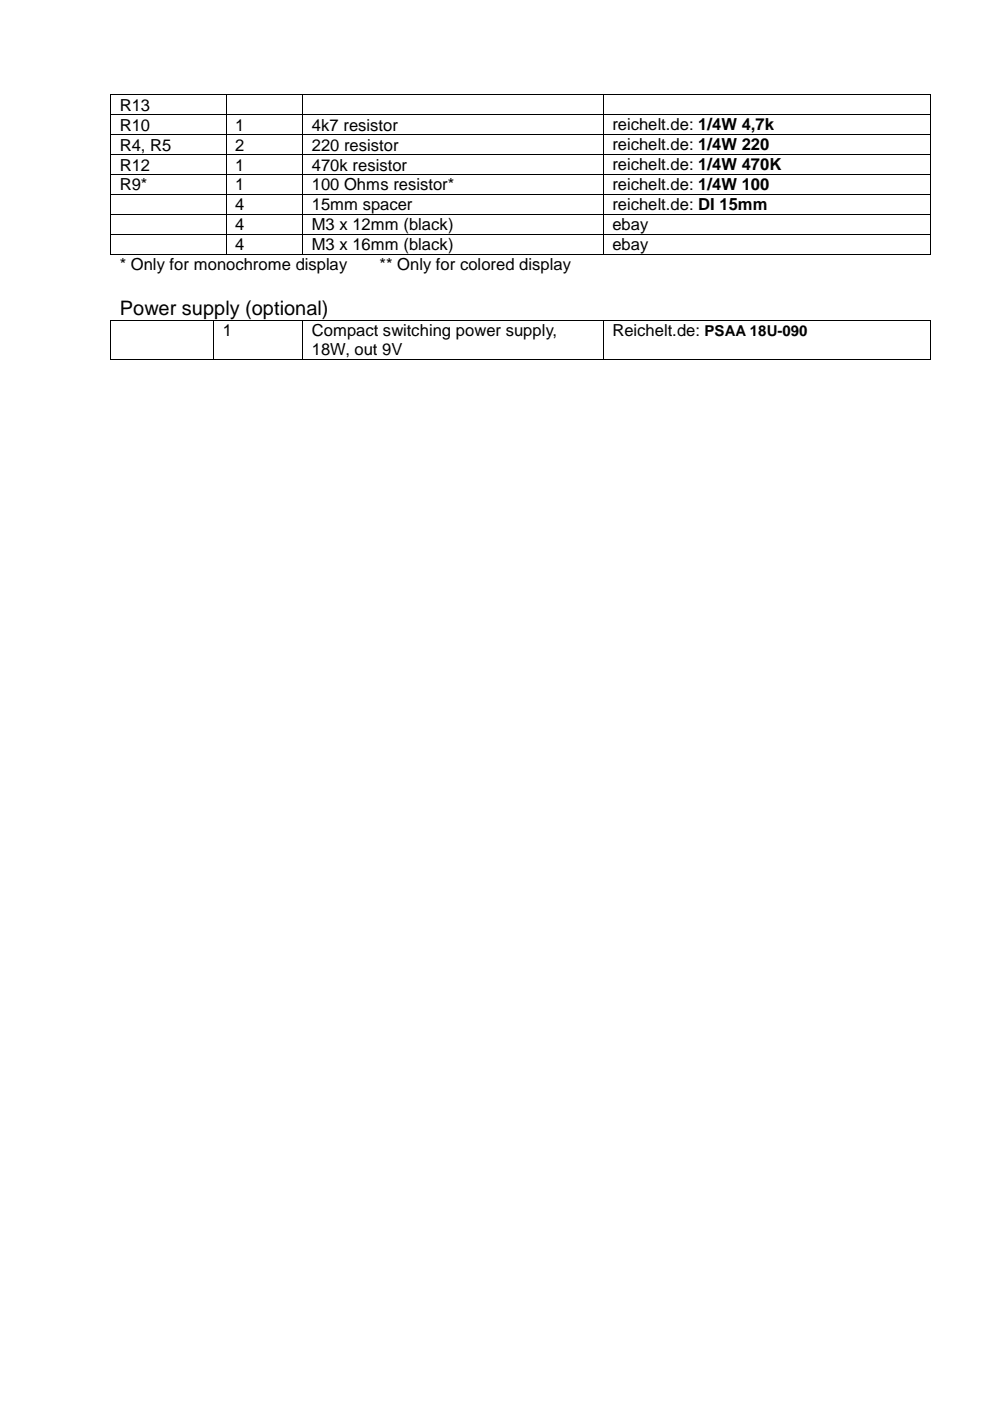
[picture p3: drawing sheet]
<svg xmlns="http://www.w3.org/2000/svg" width="210mm" height="297mm" viewBox="0 0 210 297" stroke-linecap="round" stroke-linejoin="round" font-family="sans-serif">
<defs><g id="words">
<text font-size="4.2" x="25.4" y="66.8">Power supply (optional)</text>
<g font-size="3.5">
<text x="25.4" y="23.5">R13</text>
<text x="25.4" y="27.7">R10</text>
<text x="49.8" y="27.7">1</text>
<text x="66.1" y="27.7">4k7 resistor</text>
<text x="129.8" y="27.6">reichelt.de: 1/4W 4,7k</text>
<text x="25.4" y="31.9">R4, R5</text>
<text x="49.8" y="31.9">2</text>
<text x="66.1" y="31.9">220 resistor</text>
<text x="129.8" y="31.9">reichelt.de: 1/4W 220</text>
<text x="25.4" y="36.2">R12</text>
<text x="25.4" y="40.4">R9*</text>
<text x="49.8" y="40.4">1</text>
<text x="49.8" y="36.2">1</text>
<text x="66.1" y="40.4">100 Ohms resistor*</text>
<text x="66.1" y="36.2">470k resistor</text>
<text x="129.8" y="36.1">reichelt.de: 1/4W 470K</text>
<text x="129.8" y="40.3">reichelt.de: 1/4W 100</text>
<text x="49.8" y="44.6">4</text>
<text x="66.1" y="44.6">15mm spacer</text>
<text x="129.8" y="44.6">reichelt.de: DI 15mm</text>
<text x="49.8" y="48.9">4</text>
<text x="49.8" y="53.1">4</text>
<text x="66.1" y="48.9">M3 x 12mm (black)</text>
<text x="66.1" y="53.1">M3 x 16mm (black)</text>
<text x="129.8" y="48.9">ebay</text>
<text x="129.8" y="53.1">ebay</text>
<text x="25.4" y="57.3">* Only for monochrome display</text>
<text x="80.5" y="57.3">** Only for colored display</text>
<text x="47.2" y="71.3">1</text>
<text x="66.1" y="71.3">Compact switching power supply,</text>
<text x="129.8" y="71.3">Reichelt.de: PSAA 18U-090</text>
<text x="66.1" y="75.3">18W, out 9V</text>
</g>
</g></defs>
<path d="M23.4 20h.2v.2h-.2zM47.8 20h.2v.2h-.2zM64.1 20h.2v.2h-.2zM127.8 20h.2v.2h-.2zM197.2 20h.2v.2h-.2z" fill="#000"/>
<path d="M23.5 20.2v4M23.6 20.1h24.2M47.9 20.2v4M48 20.1h16.1M64.2 20.2v4M64.3 20.1h63.5M127.9 20.2v4M128 20.1h69.2M197.3 20.2v4" fill="none" stroke="#000" stroke-width=".21"/>
<path d="M148 24.4h16.2v4h-16.2z" fill="#fff"/>
<path d="M23.4 24.2h.2v.2h-.2zM47.8 24.2h.2v.2h-.2zM64.1 24.2h.2v.2h-.2zM127.8 24.2h.2v.2h-.2zM197.2 24.2h.2v.2h-.2z" fill="#000"/>
<path d="M23.5 24.4v4M23.6 24.3h24.2M47.9 24.4v4M48 24.3h16.1M64.2 24.4v4M64.3 24.3h63.5M127.9 24.4v4M128 24.3h69.2M197.3 24.4v4" fill="none" stroke="#000" stroke-width=".21"/>
<path d="M148 28.7h15.2v4h-15.2z" fill="#fff"/>
<path d="M23.4 28.4h.2v.2h-.2zM47.8 28.4h.2v.2h-.2zM64.1 28.4h.2v.2h-.2zM127.8 28.4h.2v.2h-.2zM197.2 28.4h.2v.2h-.2z" fill="#000"/>
<path d="M23.5 28.6v4.1M23.6 28.5h24.2M47.9 28.6v4.1M48 28.5h16.1M64.2 28.6v4.1M64.3 28.5h63.5M127.9 28.6v4.1M128 28.5h69.2M197.3 28.6v4.1" fill="none" stroke="#000" stroke-width=".21"/>
<path d="M148 32.9h17.7v4h-17.7z" fill="#fff"/>
<path d="M23.4 32.7h.2v.2h-.2zM47.8 32.7h.2v.2h-.2zM64.1 32.7h.2v.2h-.2zM127.8 32.7h.2v.2h-.2zM197.2 32.7h.2v.2h-.2z" fill="#000"/>
<path d="M23.5 32.9v4M23.6 32.8h24.2M47.9 32.9v4M48 32.8h16.1M64.2 32.9v4M64.3 32.8h63.5M127.9 32.9v4M128 32.8h69.2M197.3 32.9v4" fill="none" stroke="#000" stroke-width=".21"/>
<path d="M148 37.1h15.2v4h-15.2z" fill="#fff"/>
<g fill="#000">
<path d="M23.4 36.9h.2v.2h-.2zM47.8 36.9h.2v.2h-.2zM64.1 36.9h.2v.2h-.2zM127.8 36.9h.2v.2h-.2zM197.2 36.9h.2v.2h-.2zM23.4 41.1h.2v.2h-.2zM23.4 45.4h.2v.2h-.2zM23.4 49.6h.2v.2h-.2zM23.4 53.9h.2v.2h-.2zM47.8 41.1h.2v.2h-.2zM47.8 45.4h.2v.2h-.2zM47.8 49.6h.2v.2h-.2z"/>
<path d="M47.8 53.9h.2v.2h-.2zM64.1 41.1h.2v.2h-.2zM64.1 45.4h.2v.2h-.2zM64.1 49.6h.2v.2h-.2zM64.1 53.9h.2v.2h-.2zM127.8 41.1h.2v.2h-.2zM127.8 45.4h.2v.2h-.2zM127.8 49.6h.2v.2h-.2zM127.8 53.9h.2v.2h-.2zM197.2 41.1h.2v.2h-.2zM197.2 45.4h.2v.2h-.2zM197.2 49.6h.2v.2h-.2z"/>
<path d="M197.2 53.9h.2v.2h-.2z"/>
</g>
<g fill="none" stroke="#000" stroke-width=".21">
<path d="M23.5 37.1v4M23.6 37h24.2M47.9 37.1v4M48 37h16.1M64.2 37.1v4M64.3 37h63.5M127.9 37.1v4M128 37h69.2M197.3 37.1v4M23.5 41.3v4.1M23.5 45.6v4M23.5 49.8v4.1"/>
<path d="M23.6 41.2h24.2M23.6 45.5h24.2M23.6 49.7h24.2M23.6 54h24.2M47.9 41.3v4.1M47.9 45.6v4M47.9 49.8v4.1M48 41.2h16.1M48 45.5h16.1M48 49.7h16.1M48 54h16.1M64.2 41.3v4.1"/>
<path d="M64.2 45.6v4M64.2 49.8v4.1M64.3 41.2h63.5M64.3 45.5h63.5M64.3 49.7h63.5M64.3 54h63.5M127.9 41.3v4.1M127.9 45.6v4M127.9 49.8v4.1M128 41.2h69.2M128 45.5h69.2M128 49.7h69.2"/>
<path d="M128 54h69.2M197.3 41.3v4.1M197.3 45.6v4M197.3 49.8v4.1"/>
</g>
<path d="M149.4 68h21.8v4.1h-21.8z" fill="#fff"/>
<path d="M23.4 67.8h.2v.2h-.2zM23.4 76.1h.2v.2h-.2zM45.3 67.8h.1v.2h-.1zM45.3 76.1h.1v.2h-.1zM64.1 67.8h.2v.2h-.2zM64.1 76.1h.2v.2h-.2zM127.8 67.8h.2v.2h-.2zM127.8 76.1h.2v.2h-.2zM197.2 67.8h.2v.2h-.2zM197.2 76.1h.2v.2h-.2z" fill="#000"/>
<g fill="none" stroke="#000" stroke-width=".21">
<path d="M23.5 68v8.1M23.6 67.9h21.7M23.6 76.2h21.7M45.3 68v8.1M45.4 67.9h18.7M45.4 76.2h18.7M64.2 68v8.1M64.3 67.9h63.5M64.3 76.2h63.5M127.9 68v8.1M128 67.9h69.2M128 76.2h69.2"/>
<path d="M197.3 68v8.1"/>
</g>
<use href="#words"/>
</svg>
